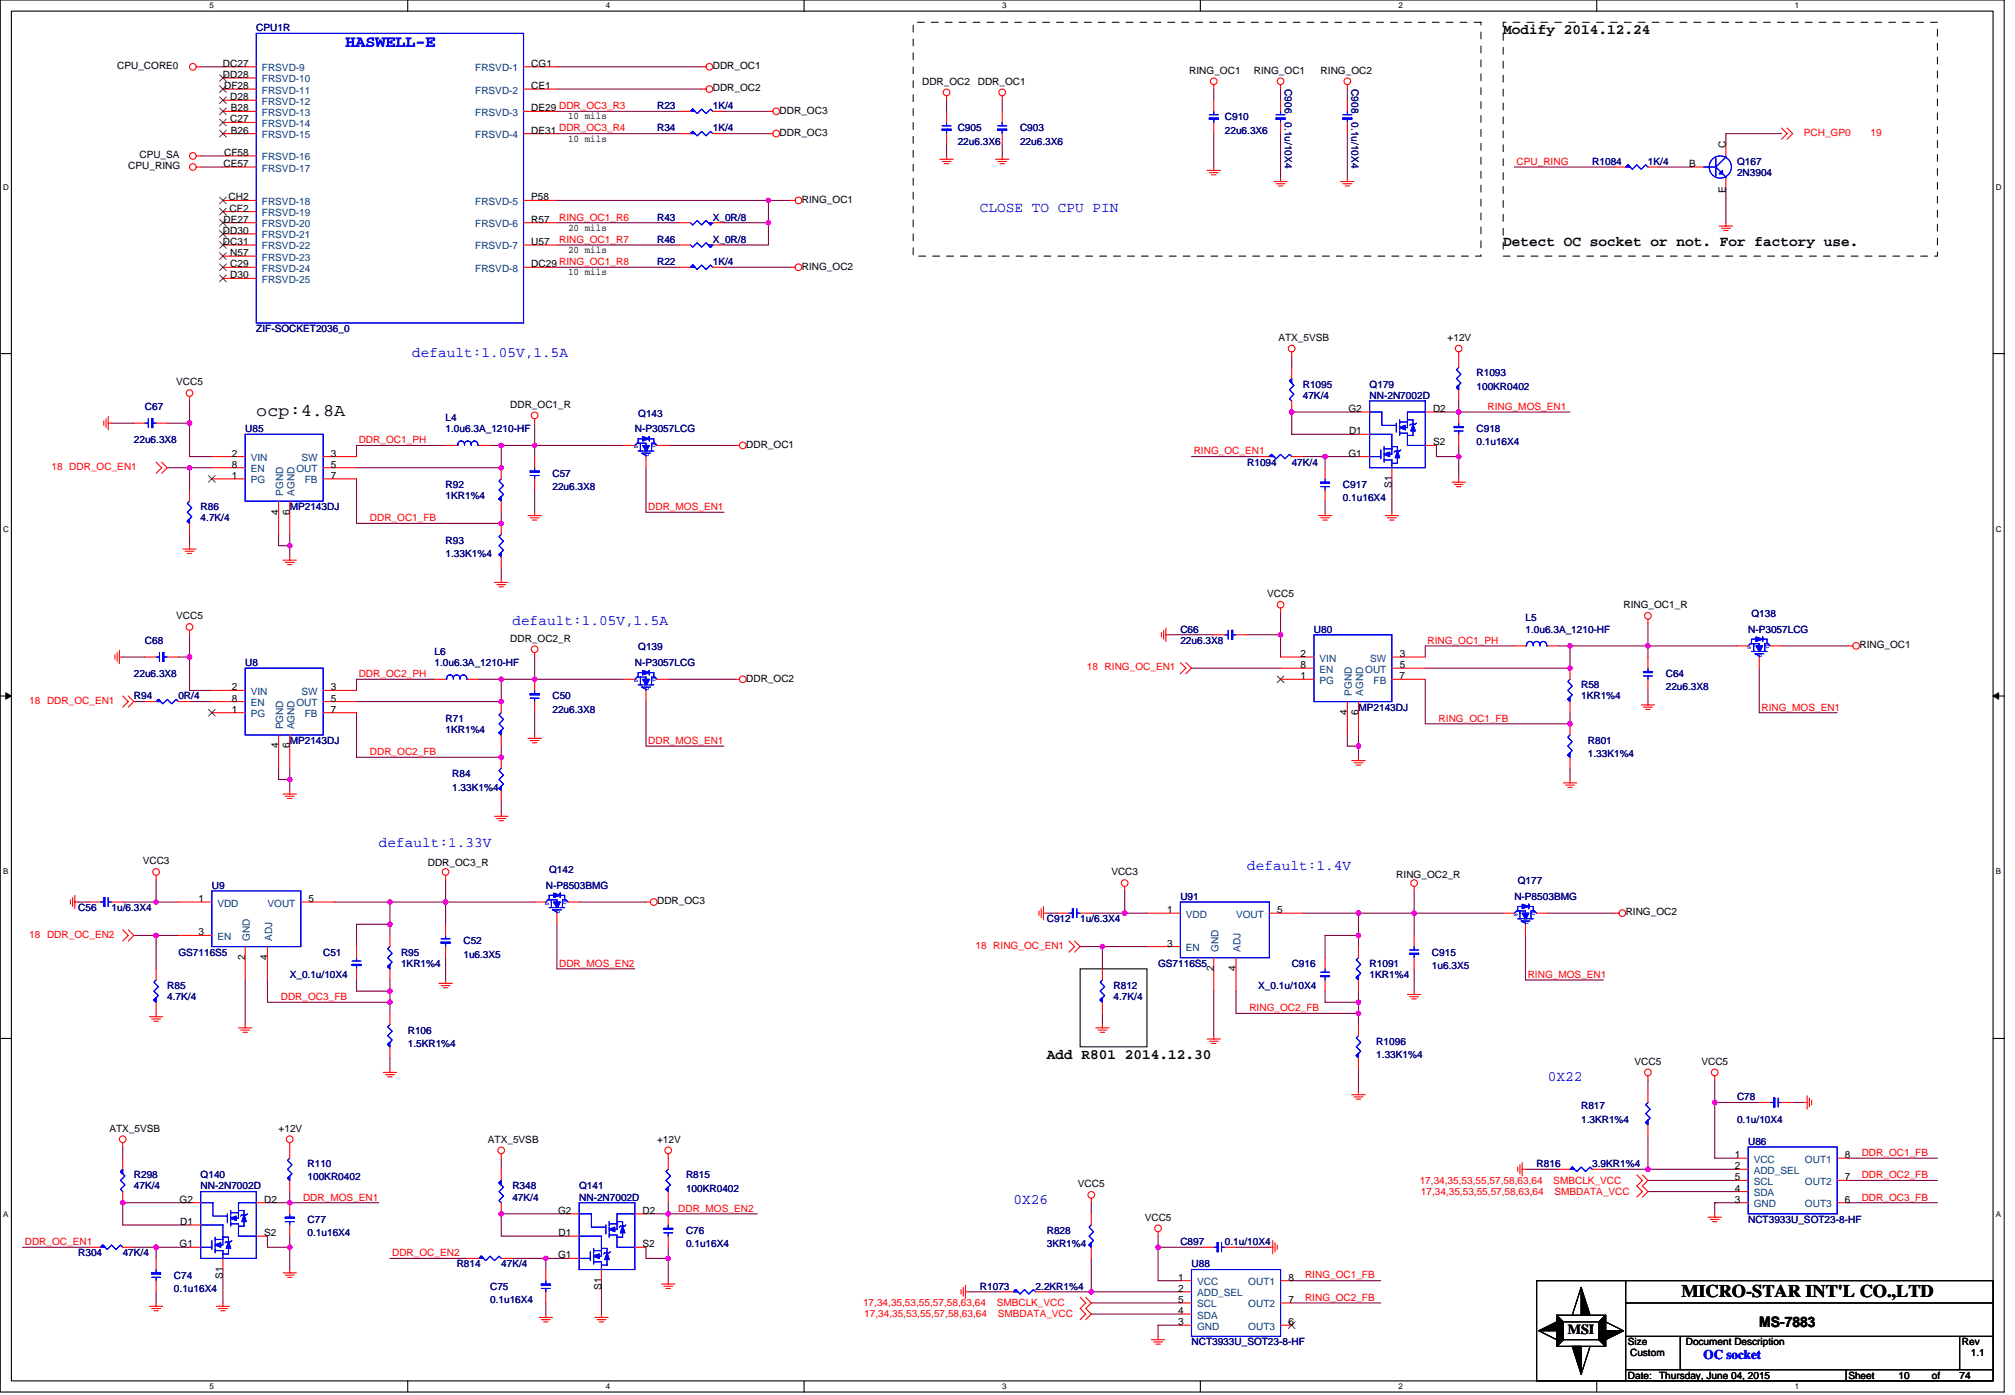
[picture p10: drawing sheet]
<svg xmlns="http://www.w3.org/2000/svg" width="294mm" height="204mm" viewBox="0 0 294 204" stroke-linecap="round" stroke-linejoin="round" font-family="sans-serif">
<defs><g id="words">
<g font-size="2.6">
<text x="37.4" y="60.7">ocp:4.8A</text>
<text x="245.5" y="189.3">MICRO-STAR INT'L CO.,LTD</text>
</g>
<text font-size="2.4" fill="#00f" x="50.4" y="6.9">HASWELL-E</text>
<g font-size="2.1">
<text x="219.5" y="5">Modify 2014.12.24</text>
<text x="219.5" y="35.9">Detect OC socket or not. For factory use.</text>
<text x="152.8" y="154.6">Add R801 2014.12.30</text>
<text x="256.9" y="193.7">MS-7883</text>
</g>
<g font-size="2.1" fill="#00f">
<text x="143.1" y="31">CLOSE TO CPU PIN</text>
<text x="60.2" y="52.1">default:1.05V,1.5A</text>
<text x="74.8" y="91.2">default:1.05V,1.5A</text>
<text x="55.3" y="123.7">default:1.33V</text>
<text x="182.1" y="126.9">default:1.4V</text>
<text x="226" y="157.8">0X22</text>
<text x="148" y="175.7">0X26</text>
</g>
<text font-size="2" x="228.9" y="194.7">MSI</text>
<text font-size="1.9" fill="#00f" x="248.8" y="198.4">OC socket</text>
<g font-size="1.5" fill="#000080">
<text x="37.4" y="4.6">CPU1R</text>
<text x="95.9" y="15.9">R23</text>
<text x="104.1" y="15.9">1K/4</text>
<text x="178.9" y="17.6">C910</text>
<text x="187.6" y="13" transform="rotate(90 187.6 13)">C906</text>
<text x="187.6" y="17.9" transform="rotate(90 187.6 17.9)">0.1u/10X4</text>
<text x="197.3" y="13" transform="rotate(90 197.3 13)">C908</text>
<text x="197.3" y="17.9" transform="rotate(90 197.3 17.9)">0.1u/10X4</text>
<text x="95.9" y="19.2">R34</text>
<text x="104.1" y="19.2">1K/4</text>
<text x="139.8" y="19.2">C905</text>
<text x="139.8" y="21.1">22u6.3X6</text>
<text x="148.9" y="19.2">C903</text>
<text x="148.9" y="21.1">22u6.3X6</text>
<text x="178.9" y="19.5">22u6.3X6</text>
<text x="232.5" y="24.1">R1084</text>
<text x="240.6" y="24.1">1K/4</text>
<text x="253.6" y="24.1">Q167</text>
<text x="253.6" y="25.7">2N3904</text>
<text x="95.9" y="32.2">R43</text>
<text x="95.9" y="35.4">R46</text>
<text x="104.1" y="32.2">X_0R/8</text>
<text x="104.1" y="35.4">X_0R/8</text>
<text x="95.9" y="38.7">R22</text>
<text x="104.1" y="38.7">1K/4</text>
<text x="37.4" y="48.5">ZIF-SOCKET2036_0</text>
<text x="21.2" y="59.8">C67</text>
<text x="190.2" y="56.6">R1095</text>
<text x="190.2" y="58.2">47K/4</text>
<text x="200" y="56.6">Q179</text>
<text x="200" y="58.2">NN-2N7002D</text>
<text x="215.6" y="55">R1093</text>
<text x="215.6" y="56.9">100KR0402</text>
<text x="19.5" y="64.7">22u6.3X8</text>
<text x="35.8" y="63.1">U85</text>
<text x="65.1" y="61.5">L4</text>
<text x="65.1" y="63.1">1.0u6.3A_1210-HF</text>
<text x="92.7" y="63.1">N-P3057LCG</text>
<text x="93.2" y="60.8">Q143</text>
<text x="215.6" y="63.1">C918</text>
<text x="215.6" y="65">0.1u16X4</text>
<text x="65.1" y="71.2">R92</text>
<text x="80.7" y="69.6">C57</text>
<text x="80.7" y="71.5">22u6.3X8</text>
<text x="182.1" y="68">R1094</text>
<text x="188.6" y="68">47K/4</text>
<text x="196.1" y="71.2">C917</text>
<text x="29.3" y="74.5">R86</text>
<text x="29.3" y="76.1">4.7K/4</text>
<text x="42.3" y="74.5">MP2143DJ</text>
<text x="65.1" y="72.8">1KR1%4</text>
<text x="196.1" y="73.2">0.1u16X4</text>
<text x="65.1" y="79.3">R93</text>
<text x="65.1" y="81.3">1.33K1%4</text>
<text x="21.2" y="94">C68</text>
<text x="63.4" y="95.6">L6</text>
<text x="93.2" y="94.9">Q139</text>
<text x="172.4" y="92.3">C66</text>
<text x="172.4" y="94">22u6.3X8</text>
<text x="191.9" y="92.3">U80</text>
<text x="222.7" y="90.7">L5</text>
<text x="222.7" y="92.3">1.0u6.3A_1210-HF</text>
<text x="255.3" y="92.3">N-P3057LCG</text>
<text x="255.7" y="90.1">Q138</text>
<text x="19.5" y="98.8">22u6.3X8</text>
<text x="35.8" y="97.2">U8</text>
<text x="63.4" y="97.2">1.0u6.3A_1210-HF</text>
<text x="92.7" y="97.2">N-P3057LCG</text>
<text x="230.9" y="100.5">R58</text>
<text x="243.2" y="98.8">C64</text>
<text x="243.2" y="100.8">22u6.3X8</text>
<text x="19.5" y="102.1">R94</text>
<text x="26" y="102.1">0R/4</text>
<text x="65.1" y="105.3">R71</text>
<text x="65.1" y="107">1KR1%4</text>
<text x="80.7" y="102.1">C50</text>
<text x="80.7" y="104">22u6.3X8</text>
<text x="198.4" y="103.7">MP2143DJ</text>
<text x="230.9" y="102.1">1KR1%4</text>
<text x="42.3" y="108.6">MP2143DJ</text>
<text x="66" y="113.5">R84</text>
<text x="231.9" y="108.6">R801</text>
<text x="231.9" y="110.5">1.33K1%4</text>
<text x="66" y="115.4">1.33K1%4</text>
<text x="30.9" y="129.7">U9</text>
<text x="79.7" y="129.7">N-P8503BMG</text>
<text x="80.2" y="127.5">Q142</text>
<text x="172.4" y="131.4">U91</text>
<text x="221.1" y="131.4">N-P8503BMG</text>
<text x="221.6" y="129.1">Q177</text>
<text x="11.4" y="133">C56</text>
<text x="16.3" y="133">1u/6.3X4</text>
<text x="67.7" y="137.9">C52</text>
<text x="152.8" y="134.6">C912</text>
<text x="157.7" y="134.6">1u/6.3X4</text>
<text x="26" y="139.5">GS7116S5</text>
<text x="42.3" y="142.7">X_0.1u/10X4</text>
<text x="47.2" y="139.5">C51</text>
<text x="58.6" y="139.5">R95</text>
<text x="58.6" y="141.1">1KR1%4</text>
<text x="67.7" y="139.8">1u6.3X5</text>
<text x="169.1" y="141.1">GS7116S5</text>
<text x="188.6" y="141.1">C916</text>
<text x="200" y="141.1">R1091</text>
<text x="200" y="142.7">1KR1%4</text>
<text x="209.1" y="139.5">C915</text>
<text x="209.1" y="141.4">1u6.3X5</text>
<text x="24.4" y="144.4">R85</text>
<text x="24.4" y="146">4.7K/4</text>
<text x="162.6" y="144.4">R812</text>
<text x="162.6" y="146">4.7K/4</text>
<text x="183.7" y="144.4">X_0.1u/10X4</text>
<text x="59.5" y="150.9">R106</text>
<text x="59.5" y="152.8">1.5KR1%4</text>
<text x="201" y="152.5">R1096</text>
<text x="201" y="154.4">1.33K1%4</text>
<text x="230.9" y="161.9">R817</text>
<text x="253.6" y="160.6">C78</text>
<text x="230.9" y="163.9">1.3KR1%4</text>
<text x="253.6" y="163.9">0.1u/10X4</text>
<text x="255.3" y="167.1">U86</text>
<text x="19.5" y="172">R298</text>
<text x="19.5" y="173.6">47K/4</text>
<text x="29.3" y="172">Q140</text>
<text x="29.3" y="173.6">NN-2N7002D</text>
<text x="44.9" y="170.4">R110</text>
<text x="44.9" y="172.3">100KR0402</text>
<text x="74.8" y="173.6">R348</text>
<text x="84.6" y="173.6">Q141</text>
<text x="100.2" y="172">R815</text>
<text x="100.2" y="173.9">100KR0402</text>
<text x="224.4" y="170.4">R816</text>
<text x="232.5" y="170.4">3.9KR1%4</text>
<text x="44.9" y="178.5">C77</text>
<text x="74.8" y="175.2">47K/4</text>
<text x="84.6" y="175.2">NN-2N7002D</text>
<text x="255.3" y="178.5">NCT3933U_SOT23-8-HF</text>
<text x="11.4" y="183.4">R304</text>
<text x="17.9" y="183.4">47K/4</text>
<text x="44.9" y="180.4">0.1u16X4</text>
<text x="66.7" y="185">R814</text>
<text x="73.2" y="185">47K/4</text>
<text x="100.2" y="180.1">C76</text>
<text x="100.2" y="182.1">0.1u16X4</text>
<text x="152.8" y="180.1">R828</text>
<text x="152.8" y="182.1">3KR1%4</text>
<text x="172.4" y="181.7">C897</text>
<text x="174" y="185">U88</text>
<text x="178.9" y="181.7">0.1u/10X4</text>
<text x="25.4" y="186.6">C74</text>
<text x="25.4" y="188.6">0.1u16X4</text>
<text x="71.6" y="188.3">C75</text>
<text x="71.6" y="190.2">0.1u16X4</text>
<text x="143.1" y="188.3">R1073</text>
<text x="151.2" y="188.3">2.2KR1%4</text>
<text x="174" y="196.4">NCT3933U_SOT23-8-HF</text>
</g>
<g font-size="1.5">
<text x="17.1" y="10.1">CPU_CORE0</text>
<text x="32.6" y="9.7">DC27</text>
<text x="32.6" y="11.4">DD28</text>
<text x="77.6" y="9.7">CG1</text>
<text x="104.1" y="10.1">DDR_OC1</text>
<text x="173.7" y="10.7">RING_OC1</text>
<text x="183.1" y="10.7">RING_OC1</text>
<text x="192.8" y="10.7">RING_OC2</text>
<text x="32.7" y="13">DF28</text>
<text x="33.6" y="17.9">C27</text>
<text x="33.6" y="14.6">D28</text>
<text x="33.7" y="16.2">B28</text>
<text x="77.6" y="13">CE1</text>
<text x="77.6" y="16.2">DE29 DDR_OC3_R3</text>
<text x="82.9" y="17.4">10 mils</text>
<text x="104.1" y="13.3">DDR_OC2</text>
<text x="113.8" y="16.6">DDR_OC3</text>
<text x="134.6" y="12.4">DDR_OC2</text>
<text x="142.8" y="12.4">DDR_OC1</text>
<text x="20.4" y="23.1">CPU_SA</text>
<text x="32.7" y="22.8">CF58</text>
<text x="33.7" y="19.5">B26</text>
<text x="77.6" y="19.5">DE31 DDR_OC3_R4</text>
<text x="82.9" y="20.7">10 mils</text>
<text x="113.8" y="19.8">DDR_OC3</text>
<text x="252" y="21.6" transform="rotate(-90 252 21.6)">C</text>
<text x="18.7" y="24.7">CPU_RING</text>
<text x="32.6" y="24.4">CE57</text>
<text x="33.4" y="29.3">CH2</text>
<text x="77.6" y="29.3">P58</text>
<text x="117.1" y="29.6">RING_OC1</text>
<text x="246.6" y="24.4">B</text>
<text x="252" y="28.1" transform="rotate(-90 252 28.1)">E</text>
<text x="32.6" y="34.1">DD30</text>
<text x="32.6" y="35.8">DC31</text>
<text x="32.6" y="32.5">DE27</text>
<text x="33.5" y="30.9">CF2</text>
<text x="77.6" y="32.5">R57</text>
<text x="77.6" y="35.8">U57</text>
<text x="82.9" y="33.7">20 mils</text>
<text x="33.6" y="37.4">N57</text>
<text x="33.6" y="39">C29</text>
<text x="33.6" y="40.6">D30</text>
<text x="77.6" y="39">DC29 RING_OC1_R8</text>
<text x="82.9" y="40.2">10 mils</text>
<text x="82.9" y="36.9">20 mils</text>
<text x="117.1" y="39.3">RING_OC2</text>
<text x="186.7" y="49.8">ATX_5VSB</text>
<text x="211.4" y="49.8">+12V</text>
<text x="25.7" y="56.3">VCC5</text>
<text x="74.5" y="59.5">DDR_OC1_R</text>
<text x="109" y="65.4">DDR_OC1</text>
<text x="196.9" y="60.1">G2</text>
<text x="197" y="63.4">D1</text>
<text x="209.3" y="65">S2</text>
<text x="209.3" y="60.1">D2</text>
<text x="33.9" y="66.6">2</text>
<text x="33.9" y="68.3">8</text>
<text x="33.9" y="69.9">1</text>
<text x="48.3" y="69.9">7</text>
<text x="48.3" y="68.3">5</text>
<text x="48.3" y="66.6">3</text>
<text x="196.9" y="66.6">G1</text>
<text x="203.2" y="71.2" transform="rotate(-90 203.2 71.2)">S1</text>
<text x="40.7" y="75.1" transform="rotate(-90 40.7 75.1)">4</text>
<text x="42.3" y="75.1" transform="rotate(-90 42.3 75.1)">6</text>
<text x="185" y="87.1">VCC5</text>
<text x="237.1" y="88.8">RING_OC1_R</text>
<text x="25.7" y="90.4">VCC5</text>
<text x="74.5" y="93.6">DDR_OC2_R</text>
<text x="189.9" y="95.9">2</text>
<text x="204.4" y="95.9">3</text>
<text x="271.5" y="94.6">RING_OC1</text>
<text x="33.9" y="100.8">2</text>
<text x="48.3" y="100.8">3</text>
<text x="109" y="99.5">DDR_OC2</text>
<text x="189.9" y="97.5">8</text>
<text x="189.9" y="99.2">1</text>
<text x="204.4" y="99.2">7</text>
<text x="204.4" y="97.5">5</text>
<text x="33.9" y="102.4">8</text>
<text x="33.9" y="104">1</text>
<text x="48.3" y="104">7</text>
<text x="48.3" y="102.4">5</text>
<text x="196.7" y="104.4" transform="rotate(-90 196.7 104.4)">4</text>
<text x="198.4" y="104.4" transform="rotate(-90 198.4 104.4)">6</text>
<text x="40.7" y="109.2" transform="rotate(-90 40.7 109.2)">4</text>
<text x="42.3" y="109.2" transform="rotate(-90 42.3 109.2)">6</text>
<text x="20.8" y="126.2">VCC3</text>
<text x="29" y="131.7">1</text>
<text x="45.1" y="131.7">5</text>
<text x="62.5" y="126.5">DDR_OC3_R</text>
<text x="162.3" y="127.8">VCC3</text>
<text x="203.9" y="128.1">RING_OC2_R</text>
<text x="29" y="136.5">3</text>
<text x="95.9" y="132">DDR_OC3</text>
<text x="170.4" y="133.3">1</text>
<text x="186.5" y="133.3">5</text>
<text x="237.4" y="133.6">RING_OC2</text>
<text x="35.8" y="140.1" transform="rotate(-90 35.8 140.1)">2</text>
<text x="39" y="140.1" transform="rotate(-90 39 140.1)">4</text>
<text x="170.4" y="138.2">3</text>
<text x="177.2" y="141.8" transform="rotate(-90 177.2 141.8)">2</text>
<text x="180.5" y="141.8" transform="rotate(-90 180.5 141.8)">4</text>
<text x="238.7" y="155.4">VCC5</text>
<text x="248.4" y="155.4">VCC5</text>
<text x="16" y="165.2">ATX_5VSB</text>
<text x="40.7" y="165.2">+12V</text>
<text x="71.2" y="166.8">ATX_5VSB</text>
<text x="95.9" y="166.8">+12V</text>
<text x="157.4" y="173.3">VCC5</text>
<text x="253.3" y="169.1">1</text>
<text x="253.3" y="170.7">2</text>
<text x="253.3" y="173.9">4</text>
<text x="253.3" y="172.3">5</text>
<text x="269.4" y="172.3">7</text>
<text x="269.4" y="169.1">8</text>
<text x="26.2" y="175.6">G2</text>
<text x="26.3" y="178.8">D1</text>
<text x="38.6" y="175.6">D2</text>
<text x="81.5" y="177.2">G2</text>
<text x="93.8" y="177.2">D2</text>
<text x="167.2" y="178.2">VCC5</text>
<text x="253.3" y="175.6">3</text>
<text x="269.4" y="175.6">6</text>
<text x="26.2" y="182.1">G1</text>
<text x="38.6" y="180.4">S2</text>
<text x="81.5" y="183.7">G1</text>
<text x="81.6" y="180.4">D1</text>
<text x="93.8" y="182.1">S2</text>
<text x="32.5" y="186.6" transform="rotate(-90 32.5 186.6)">S1</text>
<text x="87.8" y="188.3" transform="rotate(-90 87.8 188.3)">S1</text>
<text x="172" y="186.9">1</text>
<text x="172" y="188.6">2</text>
<text x="172" y="191.8">4</text>
<text x="172" y="190.2">5</text>
<text x="188.1" y="190.2">7</text>
<text x="188.1" y="186.9">8</text>
<text x="172" y="193.4">3</text>
<text x="188.1" y="193.4">6</text>
<text x="237.7" y="196.4">Size</text>
<text x="246.2" y="196.4">Document Description</text>
<text x="286.5" y="196.4">Rev</text>
<text x="237.7" y="201.3">Date:</text>
<text x="238" y="198">Custom</text>
<text x="242.3" y="201.3">Thursday, June 04, 2015</text>
<text x="269.9" y="201.3">Sheet</text>
<text x="277.2" y="201.3">10</text>
<text x="282.1" y="201.3">of</text>
<text x="286.1" y="201.3">74</text>
<text x="287.8" y="198">1.1</text>
</g>
<g font-size="1.5" fill="#004080">
<text x="38.2" y="10.4">FRSVD-9</text>
<text x="69.4" y="10.4">FRSVD-1</text>
<text x="38.2" y="12">FRSVD-10</text>
<text x="38.2" y="13.7">FRSVD-11</text>
<text x="38.2" y="15.3">FRSVD-12</text>
<text x="38.2" y="16.9">FRSVD-13</text>
<text x="69.4" y="13.7">FRSVD-2</text>
<text x="69.4" y="16.9">FRSVD-3</text>
<text x="38.2" y="23.4">FRSVD-16</text>
<text x="38.2" y="20.2">FRSVD-15</text>
<text x="38.2" y="18.5">FRSVD-14</text>
<text x="69.4" y="20.2">FRSVD-4</text>
<text x="38.2" y="29.9">FRSVD-18</text>
<text x="38.2" y="25">FRSVD-17</text>
<text x="69.4" y="29.9">FRSVD-5</text>
<text x="38.2" y="31.5">FRSVD-19</text>
<text x="38.2" y="33.2">FRSVD-20</text>
<text x="38.2" y="34.8">FRSVD-21</text>
<text x="69.4" y="33.2">FRSVD-6</text>
<text x="38.2" y="36.4">FRSVD-22</text>
<text x="38.2" y="38">FRSVD-23</text>
<text x="38.2" y="39.7">FRSVD-24</text>
<text x="38.2" y="41.3">FRSVD-25</text>
<text x="69.4" y="39.7">FRSVD-8</text>
<text x="69.4" y="36.4">FRSVD-7</text>
<text x="36.6" y="67.3">VIN</text>
<text x="36.6" y="68.9">EN</text>
<text x="36.6" y="70.6">PG</text>
<text x="43.3" y="68.9">OUT</text>
<text x="44" y="67.3">SW</text>
<text x="44.5" y="70.6">FB</text>
<text x="41.4" y="72.3" transform="rotate(-90 41.4 72.3)">PGND</text>
<text x="43" y="72.3" transform="rotate(-90 43 72.3)">AGND</text>
<text x="36.6" y="101.4">VIN</text>
<text x="44" y="101.4">SW</text>
<text x="192.7" y="96.6">VIN</text>
<text x="192.7" y="98.2">EN</text>
<text x="192.7" y="99.8">PG</text>
<text x="197.4" y="101.6" transform="rotate(-90 197.4 101.6)">PGND</text>
<text x="199" y="101.6" transform="rotate(-90 199 101.6)">AGND</text>
<text x="199.3" y="98.2">OUT</text>
<text x="200.1" y="96.6">SW</text>
<text x="200.6" y="99.8">FB</text>
<text x="36.6" y="103.1">EN</text>
<text x="36.6" y="104.7">PG</text>
<text x="41.4" y="106.5" transform="rotate(-90 41.4 106.5)">PGND</text>
<text x="43" y="106.5" transform="rotate(-90 43 106.5)">AGND</text>
<text x="43.3" y="103.1">OUT</text>
<text x="44.5" y="104.7">FB</text>
<text x="31.7" y="132.3">VDD</text>
<text x="31.7" y="137.2">EN</text>
<text x="36.5" y="137.4" transform="rotate(-90 36.5 137.4)">GND</text>
<text x="39.1" y="132.3">VOUT</text>
<text x="39.7" y="137.4" transform="rotate(-90 39.7 137.4)">ADJ</text>
<text x="173.2" y="134">VDD</text>
<text x="180.5" y="134">VOUT</text>
<text x="173.2" y="138.8">EN</text>
<text x="177.9" y="139" transform="rotate(-90 177.9 139)">GND</text>
<text x="181.2" y="139" transform="rotate(-90 181.2 139)">ADJ</text>
<text x="256.1" y="169.7">VCC</text>
<text x="256.1" y="171.3">ADD_SEL</text>
<text x="256.1" y="173">SCL</text>
<text x="263.6" y="173">OUT2</text>
<text x="263.6" y="169.7">OUT1</text>
<text x="256.1" y="176.2">GND</text>
<text x="256.1" y="174.6">SDA</text>
<text x="263.6" y="176.2">OUT3</text>
<text x="174.8" y="187.6">VCC</text>
<text x="174.8" y="189.2">ADD_SEL</text>
<text x="174.8" y="190.8">SCL</text>
<text x="182.3" y="190.8">OUT2</text>
<text x="182.3" y="187.6">OUT1</text>
<text x="174.8" y="194.1">GND</text>
<text x="174.8" y="192.5">SDA</text>
<text x="182.3" y="194.1">OUT3</text>
</g>
<g font-size="1.5" fill="#f00">
<text x="263.4" y="19.8">PCH_GP0</text>
<text x="273.1" y="19.8">19</text>
<text x="221.4" y="24.1">CPU_RING</text>
<text x="81.6" y="35.4">RING_OC1_R7</text>
<text x="81.6" y="32.2">RING_OC1_R6</text>
<text x="217.2" y="59.8">RING_MOS_EN1</text>
<text x="52.4" y="64.7">DDR_OC1_PH</text>
<text x="7.5" y="68.6">18 DDR_OC_EN1</text>
<text x="174.3" y="66.3">RING_OC_EN1</text>
<text x="54" y="76.1">DDR_OC1_FB</text>
<text x="94.6" y="74.5">DDR_MOS_EN1</text>
<text x="208.4" y="94">RING_OC1_PH</text>
<text x="52.4" y="98.8">DDR_OC2_PH</text>
<text x="158.7" y="97.9">18 RING_OC_EN1</text>
<text x="4.3" y="102.7">18 DDR_OC_EN1</text>
<text x="210.1" y="105.3">RING_OC1_FB</text>
<text x="257.2" y="103.7">RING_MOS_EN1</text>
<text x="54" y="110.2">DDR_OC2_FB</text>
<text x="94.6" y="108.6">DDR_MOS_EN1</text>
<text x="4.3" y="136.9">18 DDR_OC_EN2</text>
<text x="81.6" y="141.1">DDR_MOS_EN2</text>
<text x="142.4" y="138.5">18 RING_OC_EN1</text>
<text x="223.1" y="142.7">RING_MOS_EN1</text>
<text x="41" y="146">DDR_OC3_FB</text>
<text x="182.4" y="147.6">RING_OC2_FB</text>
<text x="207.3" y="172.8">17,34,35,53,55,57,58,63,64</text>
<text x="226.8" y="172.8">SMBCLK_VCC</text>
<text x="271.8" y="172">DDR_OC2_FB</text>
<text x="271.8" y="168.7">DDR_OC1_FB</text>
<text x="44.3" y="175.2">DDR_MOS_EN1</text>
<text x="99" y="176.9">DDR_MOS_EN2</text>
<text x="207.5" y="174.4">17,34,35,53,55,57,58,63,64</text>
<text x="227" y="174.4">SMBDATA_VCC</text>
<text x="271.8" y="175.2">DDR_OC3_FB</text>
<text x="3.6" y="181.7">DDR_OC_EN1</text>
<text x="57.3" y="183.4">DDR_OC_EN2</text>
<text x="126" y="190.7">17,34,35,53,55,57,58,63,64</text>
<text x="145.5" y="190.7">SMBCLK_VCC</text>
<text x="190.6" y="189.9">RING_OC2_FB</text>
<text x="190.6" y="186.6">RING_OC1_FB</text>
<text x="126.2" y="192.3">17,34,35,53,55,57,58,63,64</text>
<text x="145.7" y="192.3">SMBDATA_VCC</text>
</g>
<g font-size="1.2">
<text x="30.6" y="1.2">5</text>
<text x="88.5" y="1.2">4</text>
<text x="146.3" y="1.2">3</text>
<text x="204.2" y="1.2">2</text>
<text x="262.1" y="1.2">1</text>
<text x=".4" y="27.7">D</text>
<text x="291.4" y="27.7">D</text>
<text x=".4" y="77.7">C</text>
<text x="291.4" y="77.7">C</text>
<text x=".4" y="127.6">B</text>
<text x="291.4" y="127.6">B</text>
<text x=".4" y="177.6">A</text>
<text x="291.4" y="177.6">A</text>
<text x="30.6" y="202.8">5</text>
<text x="88.5" y="202.8">4</text>
<text x="146.3" y="202.8">3</text>
<text x="204.2" y="202.8">2</text>
<text x="262.1" y="202.8">1</text>
</g>
<g font-size=".8" fill="#00f">
<text x="92.7" y="65" transform="rotate(90 92.7 65)">S</text>
<text x="95.3" y="64.9" transform="rotate(90 95.3 64.9)">D</text>
<text x="94.3" y="66.2" transform="rotate(90 94.3 66.2)">G</text>
<text x="255.2" y="94.3" transform="rotate(90 255.2 94.3)">S</text>
<text x="256.8" y="95.4" transform="rotate(90 256.8 95.4)">G</text>
<text x="257.8" y="94.1" transform="rotate(90 257.8 94.1)">D</text>
<text x="92.7" y="99.2" transform="rotate(90 92.7 99.2)">S</text>
<text x="94.3" y="100.3" transform="rotate(90 94.3 100.3)">G</text>
<text x="95.3" y="99" transform="rotate(90 95.3 99)">D</text>
<text x="79.6" y="131.7" transform="rotate(90 79.6 131.7)">S</text>
<text x="82.3" y="131.5" transform="rotate(90 82.3 131.5)">D</text>
<text x="81.3" y="132.8" transform="rotate(90 81.3 132.8)">G</text>
<text x="221.1" y="133.3" transform="rotate(90 221.1 133.3)">S</text>
<text x="222.7" y="134.4" transform="rotate(90 222.7 134.4)">G</text>
<text x="223.7" y="133.1" transform="rotate(90 223.7 133.1)">D</text>
</g>
</g></defs>
<path d="M0 0h292.6v203.2h-292.6zM1.7 1.6h289.3v200h-289.3z" fill="none" stroke="#000" stroke-width=".16"/>
<g fill="#fff">
<path d="M30.6 .2h.6v1.3h-.6z"/>
<path d="M30.6 201.7h.6v1.3h-.6z"/>
</g>
<path d="M59.5 0v1.6M59.5 201.6v1.6" fill="none" stroke="#000" stroke-width=".16"/>
<g fill="#fff">
<path d="M88.5 .2h.6v1.3h-.6z"/>
<path d="M88.5 201.7h.6v1.3h-.6z"/>
</g>
<path d="M117.4 0v1.6M117.4 201.6v1.6" fill="none" stroke="#000" stroke-width=".16"/>
<g fill="#fff">
<path d="M146.3 .2h.7v1.3h-.7z"/>
<path d="M146.3 201.7h.7v1.3h-.7z"/>
</g>
<path d="M175.3 0v1.6M175.3 201.6v1.6" fill="none" stroke="#000" stroke-width=".16"/>
<g fill="#fff">
<path d="M204.2 .2h.7v1.3h-.7z"/>
<path d="M204.2 201.7h.7v1.3h-.7z"/>
</g>
<path d="M233.1 0v1.6M233.1 201.6v1.6" fill="none" stroke="#000" stroke-width=".16"/>
<g fill="#fff">
<path d="M262.1 .2h.6v1.3h-.6z"/>
<path d="M262.1 201.7h.6v1.3h-.6z"/>
<path d="M.4 26.6h.9v1.3h-.9z"/>
<path d="M291.4 26.6h.9v1.3h-.9z"/>
<path d="M.4 76.6h.9v1.3h-.9z"/>
<path d="M291.4 76.6h.9v1.3h-.9z"/>
</g>
<path d="M0 51.6h1.7M291 51.6h1.6" fill="none" stroke="#000" stroke-width=".16"/>
<g fill="#fff">
<path d="M.4 126.6h.8v1.3h-.8z"/>
<path d="M291.4 126.6h.8v1.3h-.8z"/>
</g>
<path d="M0 101.6h1.7M291 101.6h1.6" fill="none" stroke="#000" stroke-width=".16"/>
<path d="M.9 101.1l.8 .5-.8 .5zM291 101.6l.8-.5v1z" fill="#000" stroke="#000" stroke-width=".15"/>
<g fill="#fff">
<path d="M.4 176.6h.8v1.3h-.8z"/>
<path d="M291.4 176.6h.8v1.3h-.8z"/>
</g>
<g fill="none" stroke="#000" stroke-width=".16">
<path d="M0 151.6h1.7M157.7 141.4h9.8v11.4h-9.8zM291 151.6h1.6M224.4 186.9h66.6v14.7h-66.6zM224.7 194.3l2.6 1.3M227.3 192h7.1v4.5h-7.1zM227.3 192l1 1M228.3 195.6l-1 .9M228.3 193h5.2v2.6h-5.2zM230.9 187.9l-1.3 4.1M232.2 196.5l-1.3 4.1M233.5 195.6l.9 .9"/>
<path d="M234.4 192l-.9 1M234.4 193l2.7 1.3M237.4 199.9h53.6M237.4 190.2h53.6M237.4 195.1h53.6M237.4 186.9v14.7M245.3 195.1v4.8M269.6 199.9v1.7M286.1 195.1v4.8"/>
</g>
<g fill="none" stroke="#800040" stroke-width=".16">
<path d="M29.3 9.8h3.3M81.3 19.5h17.9M81.3 13h21.2M81.3 16.3h17.9M81.3 9.8h21.2M105.7 19.5h6.5M105.7 16.3h6.5M138.2 14.6v1.7M146.3 14.6v1.7M177.2 13v1.6M177.2 19.5v4.9M187 13v1.6"/>
<path d="M187 19.5v6.5M196.7 13v1.6M196.7 19.5v6.5M260.1 19.5h-8.1v1.6M29.3 24.4h3.3M29.3 22.8h3.3M81.3 29.3h30.9v3.2M81.3 35.8h17.9M81.3 32.5h17.9M81.3 39h17.9M105.7 32.5h6.5M105.7 39h9.8"/>
<path d="M112.2 32.5v3.3h-6.5M112.2 29.3h3.3M138.2 21.1v1.7M146.3 21.1v1.7M221.1 24.4h14.7M242.3 24.4h4.8M252 27.6v4.9M27.7 58.5v8.1h3.2M188.6 52v1.6M213 58.5v1.6M16.3 61.8h3.2M24.4 61.8h3.3"/>
<path d="M24.4 68.3h6.5M27.7 78v1.7M27.7 68.3v3.2M40.7 78v1.7h1.6M42.3 78v3.3M52.1 69.9v6.5h21.1v-1.6M65.1 65h-13v1.6M71.6 65h19.5M73.2 65v3.3h-21.1M78.1 61.8v4.8M78.1 71.5v3.3M94.3 68.3v6.5h11.4"/>
<path d="M97.6 65h9.7M174 66.6h9.7M193.5 66.6v1.7M193.5 73.2v1.6M198.4 60.1h-9.8v3.3h9.8M198.4 66.6h-8.2M203.2 69.9v4.9M209.7 65v1.6h3.3M213 65v4.9M229.2 60.1h-19.5M17.9 95.9h3.3M26 95.9h1.7"/>
<path d="M27.7 92.7v8.1h3.2M63.4 99.2h-11.3v1.6M69.9 99.2h21.2M73.2 82.9v1.6M73.2 99.2v3.2h-21.1M78.1 95.9v3.3M97.6 99.2h9.7M170.7 92.7h6.5M174 97.5h13M182.1 92.7h4.9M187 89.4v6.5M208.1 99.2v6.5h21.1v-1.7"/>
<path d="M221.1 94.3h-13v1.6M227.6 94.3h26M229.2 94.3v3.2h-21.1M240.6 91v4.9M256.9 97.5v6.5h11.4M260.1 94.3h9.8M19.5 102.4h1.7M27.7 102.4h3.2M40.7 112.2v1.6h1.6v1.6M42.3 112.2v1.6M52.1 104v6.5h21.1v-1.6M73.2 117v1.7"/>
<path d="M78.1 104v3.3M94.3 102.4v6.5h11.4M196.7 107.3v1.6h1.7M198.4 107.3v3.2M229.2 112.2v1.6M240.6 100.8v1.6M11.4 131.7h1.6M17.9 131.7h8.1M19.5 136.6h6.5M22.8 128.4v3.3M22.8 136.6v4.8M48.8 131.7h29.3"/>
<path d="M56.9 134.9h-4.8v3.3M56.9 131.7v4.9M65.1 128.4v6.5M65.1 139.8v3.3M81.3 134.9v6.5h11.4M84.6 131.7h9.7M152.8 133.3h1.7M157.7 138.2h9.8M159.3 133.3h4.9M161 138.2v3.2M164.2 130v3.3h3.3M198.4 133.3v4.9"/>
<path d="M198.4 136.6h-4.9v3.2M206.5 130v6.6M219.5 133.3h-29.3M222.7 136.6v6.5h11.4M226 133.3h9.8M35.8 143.1v6.5M39.1 143.1v3.2h17.8M52.1 143.1v1.6h4.8M56.9 143.1v4.8M56.9 154.4v1.7M161 147.9v1.7M177.2 144.7v6.5"/>
<path d="M180.5 144.7v3.2h17.9M193.5 144.7v1.6h4.9M198.4 144.7v4.9M198.4 156.1v3.2M206.5 141.4v3.3M240.6 157.7v1.6M250.4 157.7v11.4h3.2M17.9 167.4v1.7M27.7 175.6h-9.8v3.2h9.8M39.1 175.6h16.2M42.3 173.9v1.7M73.2 169.1v1.6"/>
<path d="M82.9 177.2h-9.7v3.2h9.7M94.3 177.2h16.3M97.6 175.6v1.6M159.3 175.6v1.6M222.7 170.7h4.9M234.1 170.7h19.5M240.6 172.3h13M240.6 173.9h13M240.6 165.8v4.9M250.4 160.9h6.5M253.6 175.6h-3.2v1.6M261.8 160.9h1.6"/>
<path d="M269.9 169.1h13M269.9 175.6h13M269.9 172.3h13M3.3 182.1h9.7M22.8 182.1v1.6M22.8 188.6v1.6M27.7 182.1h-8.2M32.6 185.3v4.9M39.1 180.4v1.7h3.2M42.3 180.4v4.9M56.9 183.7h11.4M79.7 183.7v1.6"/>
<path d="M79.7 190.2v1.6M82.9 183.7h-8.1M87.8 186.9v4.9M94.3 182.1v1.6h3.3M97.6 182.1v4.8M141.5 188.6h4.8M152.8 188.6h19.6M159.3 183.7v4.9M159.3 191.8h13.1M159.3 190.2h13.1M169.1 180.4v6.5h3.3M169.1 182.1h6.5"/>
<path d="M172.4 193.4h-3.3v1.7M180.5 182.1h4.9M188.6 190.2h13M188.6 186.9h13"/>
</g>
<g fill="#f0f" stroke="#f0f" stroke-width=".16">
<circle cx="159.3" cy="188.6" r=".32"/>
<circle cx="169.1" cy="182.1" r=".32"/>
<circle cx="164.2" cy="133.3" r=".32"/>
<circle cx="198.4" cy="146.3" r=".32"/>
<circle cx="206.5" cy="133.3" r=".32"/>
<circle cx="198.4" cy="133.3" r=".32"/>
<circle cx="198.4" cy="136.5" r=".32"/>
<circle cx="198.4" cy="147.9" r=".32"/>
<circle cx="213" cy="60.1" r=".32"/>
<circle cx="193.5" cy="66.6" r=".32"/>
<circle cx="188.6" cy="60.1" r=".32"/>
<circle cx="213" cy="66.6" r=".32"/>
<circle cx="161" cy="138.2" r=".32"/>
<circle cx="198.4" cy="108.9" r=".32"/>
<circle cx="229.2" cy="97.5" r=".32"/>
<circle cx="229.2" cy="94.3" r=".32"/>
<circle cx="229.2" cy="105.7" r=".32"/>
<circle cx="240.6" cy="94.3" r=".32"/>
<circle cx="187" cy="92.7" r=".32"/>
<circle cx="112.2" cy="29.3" r=".32"/>
<circle cx="112.2" cy="32.5" r=".32"/>
<circle cx="27.7" cy="61.8" r=".32"/>
<circle cx="42.3" cy="113.8" r=".32"/>
<circle cx="73.2" cy="102.4" r=".32"/>
<circle cx="73.2" cy="99.2" r=".32"/>
<circle cx="73.2" cy="110.5" r=".32"/>
<circle cx="78.1" cy="99.2" r=".32"/>
<circle cx="56.9" cy="144.7" r=".32"/>
<circle cx="65.1" cy="131.7" r=".32"/>
<circle cx="56.9" cy="131.7" r=".32"/>
<circle cx="56.9" cy="146.3" r=".32"/>
<circle cx="56.9" cy="134.9" r=".32"/>
<circle cx="78.1" cy="65" r=".32"/>
<circle cx="42.3" cy="79.7" r=".32"/>
<circle cx="22.8" cy="131.7" r=".32"/>
<circle cx="22.8" cy="136.5" r=".32"/>
<circle cx="27.7" cy="68.3" r=".32"/>
<circle cx="73.2" cy="68.3" r=".32"/>
<circle cx="73.2" cy="65" r=".32"/>
<circle cx="73.2" cy="76.4" r=".32"/>
<circle cx="27.7" cy="95.9" r=".32"/>
<circle cx="42.3" cy="175.6" r=".32"/>
<circle cx="42.3" cy="182.1" r=".32"/>
<circle cx="17.9" cy="175.6" r=".32"/>
<circle cx="22.8" cy="182.1" r=".32"/>
<circle cx="97.6" cy="177.2" r=".32"/>
<circle cx="79.7" cy="183.7" r=".32"/>
<circle cx="97.6" cy="183.7" r=".32"/>
<circle cx="73.2" cy="177.2" r=".32"/>
<circle cx="240.6" cy="170.7" r=".32"/>
<circle cx="250.4" cy="160.9" r=".32"/>
</g>
<g fill="none" stroke="#f00" stroke-width=".16">
<path d="M28.7 9.8h.6M32.6 13h4.8M32.6 19.5h4.8M32.6 9.8h4.8M32.6 16.3h4.8M32.6 11.4h4.8M32.6 17.9h4.8M32.6 14.6h4.8M76.4 13h4.9M76.4 19.5h4.9M76.4 9.8h4.9M76.4 16.3h4.9"/>
<path d="M99.2 19.5h1.6M99.2 16.3h1.6M102.5 13h.6M102.5 9.8h.6M104.1 19.5h1.6M104.1 16.3h1.6M112.2 19.5h.7M112.2 16.3h.7M138.2 14v.6M138.2 16.3v1.6M138.2 19.5v1.6M146.3 14v.6"/>
<path d="M146.3 16.3v1.6M146.3 19.5v1.6M177.2 12.4v.6M177.2 14.6v1.7M177.2 17.9v1.6M187 12.4v.6M187 14.6v1.7M187 17.9v1.6M196.7 12.4v.6M196.7 14.6v1.7M196.7 17.9v1.6M260.1 18.7l.8 .8-.8 .8"/>
<path d="M260.9 18.7l.9 .8-.9 .8M28.7 22.8h.6M28.7 24.4h.6M32.6 39h4.8M32.6 29.3h4.8M32.6 22.8h4.8M32.6 24.4h4.8M32.6 32.5h4.8M32.6 30.9h4.8M32.6 34.1h4.8M32.6 35.8h4.8M32.6 37.4h4.8"/>
<path d="M76.4 39h4.9M76.4 29.3h4.9M76.4 32.5h4.9M76.4 35.8h4.9M99.2 39h1.6M99.2 32.5h1.6M99.2 35.8h1.6M104.1 39h1.6M104.1 32.5h1.6M104.1 35.8h1.6M115.5 29.3h.6M115.5 39h.6"/>
<path d="M137.2 23.2h2M137.6 23.6h1.3M137.9 23.9h.6M138.2 22.8v.4M145.4 23.2h1.9M145.7 23.6h1.3M146 23.9h.7M146.3 22.8v.4M176.3 24.9h1.9M176.6 25.2h1.3M176.9 25.5h.7M177.2 24.4v.5"/>
<path d="M186 26.5h2M186.3 26.8h1.3M186.7 27.1h.6M187 26v.5M195.8 26.5h1.9M196.1 26.8h1.3M196.4 27.1h.7M196.7 26v.5M235.8 24.4h1.6M240.6 24.4h1.7M247.1 24.4h1.7M251 33h2"/>
<path d="M251.4 33.3h1.3M251.7 33.6h.6M252 21.1v1.7M252 26v1.6M252 32.5v.5M27.7 57.9v.6M32.6 40.6h4.8M188.6 53.6v1.7M188.6 58.5v1.6M188.6 51.4v.6M213 56.9v1.6M213 51.4v2.2"/>
<path d="M15.2 61.4v.7M15.5 61.1v1.3M15.8 61.8h.5M15.8 60.8v2M19.5 61.8h1.7M22.8 61.8h1.6M22.8 67.5l.8 .8-.8 .8M23.6 67.5l.8 .8-.8 .8M27.7 71.5v1.7M27.7 76.4v1.6M27.7 79.7v.4M30.9 66.6h4.9"/>
<path d="M30.9 68.3h4.9M30.9 69.9h4.9M40.7 73.2v4.8M42.3 73.2v4.8M47.2 66.6h4.9M47.2 68.3h4.9M47.2 69.9h4.9M65.1 65h1.6M69.9 65h1.7M73.2 68.3v1.6M73.2 73.2v1.6M73.2 76.4v1.6"/>
<path d="M77.1 75.3h1.9M77.4 75.6h1.3M77.7 75.9h.7M78.1 61.1v.7M78.1 66.6v1.7M78.1 69.9v1.6M78.1 74.8v.5M91.1 65h1.6M94.3 66.6v1.7M95.9 65h1.7M107.3 65h.7M183.7 66.6h1.7"/>
<path d="M188.6 66.6h1.6M192.5 75.3h2M192.8 75.6h1.3M193.2 75.9h.6M193.5 68.3v1.6M193.5 71.5v1.7M193.5 74.8v.5M198.4 66.6h1.6M198.4 60.1h1.6M198.4 63.4h1.6M202.3 75.3h1.9M202.6 75.6h1.3"/>
<path d="M202.9 75.9h.7M203.2 68.3v1.6M203.2 74.8v.5M208.1 65h1.6M208.1 60.1h1.6M212 70.4h2M212.3 70.7h1.3M212.7 71h.6M213 60.1v1.7M213 63.4v1.6M213 69.9v.5M16.8 95.6v.6"/>
<path d="M17.1 95.3v1.3M17.4 95.9h.5M17.4 94.9v2M21.2 95.9h1.6M24.4 95.9h1.6M26.7 80.1h2M27 80.5h1.3M27.4 80.8h.6M27.7 92v.7M41.3 81.8h2M41.7 82.1h1.3M42 82.4h.6"/>
<path d="M42.3 81.3v.5M63.4 99.2h1.7M68.3 99.2h1.6M72.2 85h2M72.5 85.3h1.3M72.9 85.7h.6M73.2 81.3v1.6M73.2 84.5v.5M78.1 95.3v.6M78.1 99.2v1.6M91.1 99.2h1.6M95.9 99.2h1.7"/>
<path d="M107.3 99.2h.7M169.6 92.3v.7M169.9 92v1.3M170.2 92.7h.5M170.2 91.7v1.9M172.4 96.7l.8 .8-.8 .8M173.2 96.7l.8 .8-.8 .8M177.2 92.7h1.7M180.5 92.7h1.6M187 95.9h4.9M187 99.2h4.9M187 97.5h4.9"/>
<path d="M187 88.8v.6M203.2 95.9h4.9M203.2 99.2h4.9M203.2 97.5h4.9M221.1 94.3h1.6M226 94.3h1.6M229.2 97.5v1.7M240.6 90.4v.6M240.6 95.9v1.6M240.6 99.2v1.6M253.6 94.3h1.7M256.9 95.9v1.6"/>
<path d="M258.5 94.3h1.6M269.9 94.3h.6M17.9 101.6l.8 .8-.8 .8M18.7 101.6l.8 .8-.8 .8M21.2 102.4h1.6M26 102.4h1.7M30.9 102.4h4.9M30.9 100.8h4.9M30.9 104h4.9M40.7 107.3v4.9M41.3 115.9h2M41.7 116.2h1.3"/>
<path d="M42 116.6h.6M42.3 107.3v4.9M42.3 115.4v.5M47.2 102.4h4.9M47.2 100.8h4.9M47.2 104h4.9M72.2 119.2h2M72.5 119.5h1.3M72.9 119.8h.6M73.2 102.4v1.6M73.2 107.3v1.6M73.2 110.5v1.7"/>
<path d="M73.2 115.4v1.6M73.2 118.7v.5M77.1 107.8h1.9M77.4 108.1h1.3M77.7 108.4h.7M78.1 102.4v1.6M78.1 107.3v.5M94.3 100.8v1.6M196.7 102.4v4.9M197.4 111h1.9M197.7 111.4h1.3M198 111.7h.7"/>
<path d="M198.4 102.4v4.9M198.4 110.5v.5M228.3 114.3h1.9M228.6 114.6h1.3M228.9 114.9h.7M229.2 102.4v1.6M229.2 105.7v1.6M229.2 110.5v1.7M229.2 113.8v.5M239.7 102.9h1.9M240 103.2h1.3M240.3 103.5h.7"/>
<path d="M240.6 102.4v.5M10.3 131.3v.7M10.6 131v1.3M10.9 131.7h.5M10.9 130.7v2M13 131.7h1.7M16.3 131.7h1.6M17.9 135.7l.8 .9-.8 .8M18.7 135.7l.8 .9-.8 .8M22.8 127.8v.6M26 131.7h4.9M26 136.6h4.9"/>
<path d="M35.8 138.2v4.9M39.1 138.2v4.9M43.9 131.7h4.9M52.1 138.2v1.6M56.9 136.6v1.6M65.1 127.8v.6M65.1 134.9v1.7M65.1 138.2v1.6M78.1 131.7h1.6M81.3 133.3v1.6M82.9 131.7h1.7M94.3 131.7h.7"/>
<path d="M151.7 133v.6M152 132.7v1.2M152.4 133.3h.4M152.4 132.3v2M154.5 133.3h1.6M156.1 137.4l.8 .8-.8 .8M156.9 137.4l.8 .8-.8 .8M157.7 133.3h1.6M164.2 129.4v.6M167.5 133.3h4.9M167.5 138.2h4.9M177.2 139.8v4.9"/>
<path d="M180.5 139.8v4.9M185.4 133.3h4.8M193.5 139.8v1.6M198.4 138.2v1.6M206.5 129.4v.6M206.5 136.6v1.6M206.5 139.8v1.6M219.5 133.3h1.6M222.7 134.9v1.7M224.4 133.3h1.6M235.8 133.3h.6M21.8 148.4h2"/>
<path d="M22.1 148.7h1.3M22.5 149.1h.6M22.8 141.4v1.7M22.8 146.3v2.1M34.8 150h2M35.2 150.4h1.3M35.5 150.7h.6M35.8 149.6v.4M52.1 141.4v1.7M56 156.5h1.9M56.3 156.9h1.3M56.6 157.2h.7"/>
<path d="M56.9 141.4v1.7M56.9 147.9v1.7M56.9 152.8v1.6M56.9 156.1v.4M64.1 143.5h1.9M64.4 143.9h1.3M64.7 144.2h.7M65.1 143.1v.4M160 150h2M160.3 150.4h1.3M160.6 150.7h.7M161 141.4v1.7"/>
<path d="M161 146.3v1.6M161 149.6v.4M176.3 151.7h1.9M176.6 152h1.3M176.9 152.3h.7M177.2 151.2v.5M193.5 143.1v1.6M197.4 159.8h1.9M198.4 143.1v1.6M198.4 149.6v1.6M198.4 154.4v1.7M198.4 159.3v.5"/>
<path d="M205.5 145.2h2M205.8 145.5h1.3M206.2 145.8h.6M206.5 144.7v.5M240.6 159.3v1.6M240.6 157v.7M250.4 157v.7M263.9 160v1.9M17.9 166.8v.6M17.9 169.1v1.6M17.9 173.9v1.7M27.7 175.6h1.6"/>
<path d="M27.7 178.8h1.6M37.4 175.6h1.7M42.3 166.8v2.3M42.3 172.3v1.6M42.3 175.6v1.6M42.3 178.8v1.6M73.2 170.7v1.6M73.2 175.6v1.6M73.2 168.4v.7M82.9 177.2h1.7M92.7 177.2h1.6M97.6 168.4v2.3"/>
<path d="M97.6 173.9v1.7M97.6 177.2v1.6M159.3 174.9v.7M159.3 177.2v1.6M169.1 179.8v.6M197.7 160.1h1.3M198 160.4h.7M221.6 170.4v.6M221.9 170v1.3M222.3 170.7h.4M222.3 169.7v2M227.6 170.7h1.6"/>
<path d="M232.5 170.7h1.6M239 171.5l.8 .8-.8 .8 .8 .8-.8 .9M239.8 171.5l.8 .8-.8 .8 .8 .8-.8 .9M240.6 164.2v1.6M249.4 177.7h2M249.7 178h1.3M250.1 178.3h.6M250.4 177.2v.5M253.6 170.7h1.7M253.6 169.1h1.7M253.6 175.6h1.7M253.6 173.9h1.7"/>
<path d="M253.6 172.3h1.7M256.9 160.9h1.6M260.1 160.9h1.7M263.4 160.9h.5M264.2 160.3v1.3M264.5 160.6v.7M268.3 169.1h1.6M268.3 175.6h1.6M268.3 172.3h1.6M13 182.1h1.7M17.9 182.1h1.6M21.8 190.7h2"/>
<path d="M22.1 191h1.3M22.5 191.3h.6M22.8 190.2v.5M22.8 183.7v1.6M22.8 186.9v1.7M27.7 182.1h1.6M31.6 190.7h1.9M31.9 191h1.3M32.2 191.3h.7M32.6 190.2v.5M32.6 183.7v1.6M37.4 180.4h1.7"/>
<path d="M41.3 185.8h2M41.7 186.1h1.3M42 186.5h.6M42.3 185.3v.5M68.3 183.7h1.6M73.2 183.7h1.6M78.7 192.3h2M79 192.6h1.3M79.4 193h.6M79.7 185.3v1.6M79.7 188.6v1.6M79.7 191.8v.5"/>
<path d="M82.9 183.7h1.7M82.9 180.4h1.7M86.8 192.3h2M87.2 192.6h1.3M87.5 193h.6M87.8 185.3v1.6M87.8 191.8v.5M92.7 182.1h1.6M96.6 187.4h2M96.9 187.8h1.3M97.3 188.1h.6M97.6 180.4v1.7"/>
<path d="M97.6 186.9v.5M140.3 188.2v.7M140.7 187.9v1.3M141 188.6h.5M141 187.6v1.9M146.3 188.6h1.7M151.2 188.6h1.6M157.7 189.4l.8 .8-.8 .8 .8 .8-.8 .8M158.5 189.4l.8 .8-.8 .8 .8 .8-.8 .8M159.3 182.1v1.6M168.1 195.6h2M168.5 195.9h1.2"/>
<path d="M168.8 196.2h.6M169.1 195.1v.5M172.4 188.6h1.6M172.4 186.9h1.6M172.4 193.4h1.6M172.4 191.8h1.6M172.4 190.2h1.6M175.6 182.1h1.6M178.9 182.1h1.6M185.4 182.1h.4M185.8 181.1v1.9M186.2 181.4v1.3"/>
<path d="M186.5 181.7v.7M187 186.9h1.6M187 193.4h1.6M187 190.2h1.6"/>
<circle cx="28.2" cy="9.7" r=".49"/>
<circle cx="103.6" cy="13" r=".49"/>
<circle cx="103.6" cy="9.7" r=".49"/>
<circle cx="113.3" cy="19.5" r=".49"/>
<circle cx="113.3" cy="16.3" r=".49"/>
<circle cx="138.2" cy="13.5" r=".49"/>
<circle cx="146.3" cy="13.5" r=".49"/>
<circle cx="177.2" cy="11.9" r=".49"/>
<circle cx="187" cy="11.9" r=".49"/>
<circle cx="196.7" cy="11.9" r=".49"/>
<circle cx="28.2" cy="24.4" r=".49"/>
<circle cx="28.2" cy="22.8" r=".49"/>
<circle cx="116.6" cy="39" r=".49"/>
<circle cx="116.6" cy="29.3" r=".49"/>
<circle cx="27.7" cy="57.4" r=".49"/>
<circle cx="188.6" cy="50.9" r=".49"/>
<circle cx="213" cy="50.9" r=".49"/>
<circle cx="78.1" cy="60.6" r=".49"/>
<circle cx="108.5" cy="65" r=".49"/>
<circle cx="27.7" cy="91.5" r=".49"/>
<circle cx="78.1" cy="94.8" r=".49"/>
<circle cx="108.5" cy="99.2" r=".49"/>
<circle cx="187" cy="88.3" r=".49"/>
<circle cx="240.6" cy="89.9" r=".49"/>
<circle cx="271" cy="94.3" r=".49"/>
<circle cx="22.8" cy="127.3" r=".49"/>
<circle cx="65.1" cy="127.3" r=".49"/>
<circle cx="95.5" cy="131.7" r=".49"/>
<circle cx="164.2" cy="128.9" r=".49"/>
<circle cx="206.5" cy="128.9" r=".49"/>
<circle cx="236.9" cy="133.3" r=".49"/>
<circle cx="240.6" cy="156.5" r=".49"/>
<circle cx="250.4" cy="156.5" r=".49"/>
<circle cx="17.9" cy="166.3" r=".49"/>
<circle cx="42.3" cy="166.3" r=".49"/>
<circle cx="73.2" cy="167.9" r=".49"/>
<circle cx="97.6" cy="167.9" r=".49"/>
<circle cx="159.3" cy="174.4" r=".49"/>
<circle cx="169.1" cy="179.3" r=".49"/>
</g>
<g fill="#000" stroke="#000" stroke-width=".16">
<path d="M224.7 194.3l2.6-1.3v1.3z" fill-rule="evenodd"/>
<path d="M227.3 192l1 1v2.6l-1 .9z" fill-rule="evenodd"/>
<path d="M224.7 194.3l2.6-1.3v1.3z" fill-rule="evenodd"/>
<path d="M227.3 192l1 1v2.6l-1 .9z" fill-rule="evenodd"/>
<path d="M224.7 194.3l2.6-1.3v1.3z" fill-rule="evenodd"/>
<path d="M227.3 192l1 1v2.6l-1 .9z" fill-rule="evenodd"/>
<path d="M230.9 187.9l1.3 4.1h-1.3z" fill-rule="evenodd"/>
<path d="M230.9 187.9l1.3 4.1h-1.3z" fill-rule="evenodd"/>
<path d="M230.9 187.9l1.3 4.1h-1.3z" fill-rule="evenodd"/>
<path d="M234.4 192v4.5l-.9-.9v-2.6z" fill-rule="evenodd"/>
<path d="M234.4 192v4.5l-.9-.9v-2.6z" fill-rule="evenodd"/>
<path d="M234.4 192v4.5l-.9-.9v-2.6z" fill-rule="evenodd"/>
<path d="M234.4 194.3h2.7l-2.7 1.3z" fill-rule="evenodd"/>
<path d="M234.4 194.3h2.7l-2.7 1.3z" fill-rule="evenodd"/>
<path d="M234.4 194.3h2.7l-2.7 1.3z" fill-rule="evenodd"/>
<path d="M229.6 196.5h1.3v4.1z" fill-rule="evenodd"/>
<path d="M229.6 196.5h1.3v4.1z" fill-rule="evenodd"/>
<path d="M229.6 196.5h1.3v4.1z" fill-rule="evenodd"/>
</g>
<path d="M133.3 3.3h82.9v34.1h-82.9zM219.5 3.3h63.4v34.1h-63.4z" fill="none" stroke="#000" stroke-width=".15" stroke-dasharray="1 1 1 1 1 1 1 1"/>
<g fill="none" stroke="#00f" stroke-width=".16">
<path d="M37.4 4.9h39v42.2h-39zM100.8 16.3l.4-.4 .6 .7 .7-.7 .6 .7 .7-.7 .3 .4M100.8 19.5l.4-.3 .6 .6 .7-.6 .6 .6 .7-.6 .3 .3M137.6 18.9h1.3v.1h-1.3zM137.6 18.4h1.3M138.2 17.9v.5M138.2 19v.5M145.7 18.9h1.3v.1h-1.3zM145.7 18.4h1.3M146.3 17.9v.5M146.3 19v.5M176.6 17.2h1.3v.2h-1.3z"/>
<path d="M176.6 16.7h1.3M177.2 16.3v.4M177.2 17.4v.5M186.3 17.2h1.3v.2h-1.3zM186.3 16.7h1.3M187 16.3v.4M187 17.4v.5M196.1 17.2h1.3v.2h-1.3zM196.1 16.7h1.3M196.7 16.3v.4M196.7 17.4v.5M100.8 39l.4-.3 .6 .6 .7-.6 .6 .6 .7-.6 .3 .3"/>
<path d="M100.8 32.5l.4 .3 .6-.6 .7 .6 .6-.6 .7 .6 .3-.3M100.8 35.8l.4 .3 .6-.7 .7 .7 .6-.7 .7 .7 .3-.3M237.4 24.4l.3-.3 .7 .6 .6-.6 .7 .6 .6-.6 .3 .3M248.8 24.4h1.7M250.5 23.1v2.6M251 25.4l.5-.5v.5zM252 22.8v.1l-1.5 1.5 1.5 1.4v.2M188.6 55.3l-.3 .3 .6 .6-.6 .7 .6 .6-.6 .7 .3 .3M200 58.5h8.1v9.8h-8.1zM213 53.6l-.3 .4 .6 .6-.6 .7 .6 .6-.6 .7 .3 .3M21.2 61.8h.5M21.7 61.1v1.3"/>
<path d="M22.1 61.1h.2v1.3h-.2zM22.3 61.8h.5M27.7 73.2l-.3 .3 .6 .6-.6 .7 .6 .6-.6 .7 .3 .3M35.8 63.4h11.4v9.8h-11.4zM67.8 64.9a.48 .48 0 0 0-.5-.5 .51 .51 0 0 0-.4 .6h-.2M67.8 64.9a.49 .49 0 0 1 .5-.5 .49 .49 0 0 1 .5 .5M67.8 64.9v.1M68.8 64.9a.48 .48 0 0 1 .5-.5 .53 .53 0 0 1 .5 .6h.1M68.8 64.9v.1M73.2 78l-.3 .4 .6 .6-.6 .7 .6 .6-.6 .7 .3 .3M73.2 69.9l-.3 .3 .6 .7-.6 .6 .6 .7-.6 .6 .3 .4M77.4 68.8h1.3v.1h-1.3z"/>
<path d="M77.4 69.4h1.3M78.1 68.3v.5M78.1 69.4v.5M92.7 65l.3-.3h1.3v.3M93.2 65.8h.6M93.2 64.7v-.7h2.3v.7M93.5 64.7v1.1M94 65.8h.6M94.8 63.7v.7M94.8 65.8h.7M95 66.2h-1.3l.6 .3v.1M95.9 65l-.3-.3h-.5v1.1"/>
<path d="M185.4 66.6l.3-.3 .6 .7 .7-.7 .6 .7 .7-.7 .3 .3M192.8 70.4h1.3v.1h-1.3zM192.8 71h1.3M193.5 69.9v.5M193.5 71v.5M200 60.1h1.8v2h2.1M200 66.6h1.6M200 63.4h3.2v2.1M201.6 65.7v1.3M202.1 65.2v.6M202.1 66v.6M202.1 66.8v.7"/>
<path d="M202.1 65.5h1.1M202.1 67.1h1.1v1.2M203.2 65.5v.8h-.3M203.2 65.2h.9v2.4h-.9M203.9 61.8v1.3M204.4 63.2h1.1v1.8h2.6M204.4 61.3v.6M204.4 62.1v.7M204.4 62.9v.7M204.4 61.6h1.1M204.5 65.7l-.1 .1h-.7l-.1 .2M205.5 61.3h.8v2.3h-.8"/>
<path d="M206.8 61.8l-.1 .1h-.7l-.2 .2M208.1 60.1h-2.6v2.3h-.3M212.3 62.3h1.3v.1h-1.3zM212.3 62.9h1.3M213 61.8v.5M213 62.9v.5M22.8 95.9h.5M23.3 95.3v1.3M23.8 95.3h.1v1.3h-.1zM23.9 95.9h.5M35.8 97.5h11.4v9.8h-11.4zM66.2 99a.48 .48 0 0 0-.5-.5 .51 .51 0 0 0-.5 .7h-.1"/>
<path d="M66.2 99a.49 .49 0 0 1 .5-.5 .49 .49 0 0 1 .5 .5M66.2 99v.2M67.2 99a.48 .48 0 0 1 .5-.5 .53 .53 0 0 1 .4 .7h.2M67.2 99v.2M92.7 99.2l.3-.4h1.3v.4M93.2 98.8v-.6h2.3v.6M93.2 100h.6M93.5 98.8v1.2M94 100h.6M94.8 97.9v.6M94.8 100h.7M95.9 99.2l-.3-.4h-.5v1.2"/>
<path d="M178.9 92.7h.4M179.3 92v1.3M179.8 92h.2v1.3h-.2zM180 92.7h.5M191.9 92.7h11.3v9.7h-11.3zM223.9 94.1a.48 .48 0 0 0-.5-.5 .51 .51 0 0 0-.5 .7h-.2M223.9 94.1a.49 .49 0 0 1 .5-.5 .49 .49 0 0 1 .5 .5M223.9 94.1v.2M224.9 94.1a.48 .48 0 0 1 .4-.5 .53 .53 0 0 1 .5 .7h.2M224.9 94.1v.2M229.2 99.2l-.3 .3 .7 .6-.7 .7 .7 .6-.7 .7 .3 .3M240 98h1.3v.2h-1.3z"/>
<path d="M240 98.7h1.3M240.6 97.5v.5M240.6 98.7v.5M255.3 94.3l.3-.3h1.3v.3M255.7 95.1h.7M255.7 94v-.7h2.3v.7M256.1 94v1.1M256.6 95.1h.6M257.4 95.1h.6M257.4 93v.6M257.5 95.4h-1.3l.7 .3v.2M258.5 94.3l-.3-.3h-.5v1.1"/>
<path d="M22.8 102.4l.3-.3 .7 .6 .6-.6 .7 .6 .6-.6 .3 .3M73.2 112.2l-.3 .3 .6 .6-.6 .7 .6 .6-.6 .7 .3 .3M73.2 104l-.3 .4 .6 .6-.6 .7 .6 .6-.6 .7 .3 .3M77.4 101.3h1.3v.1h-1.3zM77.4 101.9h1.3M78.1 100.8v.5M78.1 101.9v.5M95 100.3h-1.3l.6 .3v.2M229.2 107.3l-.3 .3 .7 .7-.7 .6 .7 .7-.7 .6 .3 .3M14.7 131.7h.5M15.2 131h.1v1.3h-.1zM15.8 131.7h.5"/>
<path d="M15.8 131v1.3M30.9 130h13v8.2h-13zM52.1 139.8v.5M56.9 138.2l-.3 .3 .7 .7-.7 .6 .7 .6-.7 .7 .3 .3M64.4 137.5h1.3v.2h-1.3zM64.4 137h1.3M65.1 136.6v.4M65.1 137.7v.5M79.7 131.7l.3-.4h1.3v.4M80.2 132.5h.6M80.2 131.3v-.6h2.3v.6M80.5 131.3v1.2"/>
<path d="M81 132.5h.6M81.8 132.5h.7M81.8 130.4v.6M82 132.8h-1.3l.6 .3v.2M82.9 131.7l-.3-.4h-.5v1.2M156.1 133.3h.5M156.6 132.7h.1v1.2h-.1zM157.2 133.3h.5M157.2 132.7v1.2M172.4 131.7h13v8.1h-13zM198.4 139.8l-.4 .3 .7 .7-.7 .6 .7 .7-.7 .6 .4 .4M205.8 139.2h1.3v.1h-1.3z"/>
<path d="M205.8 138.7h1.3M206.5 138.2v.5M206.5 139.3v.5M221.1 133.3l.3-.3h1.3v.3M221.6 133v-.7h2.3v.7M221.6 134.1h.7M221.9 133v1.1M222.4 134.1h.7M223.2 134.1h.7M223.2 132v.7M223.4 134.4h-1.3l.6 .4v.1M224.4 133.3l-.4-.3h-.4v1.1"/>
<path d="M22.8 143.1l-.3 .3 .6 .6-.6 .7 .6 .6-.6 .7 .3 .3M51.4 140.8h1.3v.1h-1.3zM51.4 140.3h1.3M52.1 140.9v.5M56.9 149.6l-.3 .3 .7 .6-.7 .7 .7 .6-.7 .7 .3 .3M161 143.1l-.4 .3 .7 .6-.7 .7 .7 .6-.7 .7 .4 .3M192.8 142.4h1.3v.2h-1.3zM192.8 141.9h1.3M193.5 141.4v.5M193.5 142.6v.5M198.4 151.2l-.4 .3 .7 .7-.7 .6 .7 .7-.7 .6 .4 .3M17.9 170.7l-.3 .3 .6 .7-.6 .6 .6 .7-.6 .6 .3 .3"/>
<path d="M29.3 175.6h1.8v1.9h2.1M29.3 173.9h8.1v9.8h-8.1zM29.3 178.8h3.3v2.1M33.2 177.2v1.3M33.7 178.7h1.1v1.7h2.6M33.7 176.7v.7M33.7 177.5v.7M33.7 178.3v.7M33.7 177h1.1M34.8 176.7h.8v2.3h-.8M36.1 177.2l-.1 .2h-.7l-.1 .1M37.4 175.6h-2.6v2.2h-.3"/>
<path d="M41.7 177.7h1.3v.1h-1.3zM41.7 178.3h1.3M42.3 169.1l-.3 .3 .6 .6-.6 .7 .6 .6-.6 .7 .3 .3M42.3 177.2v.5M42.3 178.3v.5M73.2 172.3l-.3 .3 .6 .7-.6 .6 .6 .7-.6 .6 .3 .4M84.6 177.2h1.8v1.9h2.1M84.6 175.6h8.1v9.7h-8.1zM88.5 178.8v1.3M89 178.7h1.1M89 178.3v.7M89 179.1v.7"/>
<path d="M89 180v.6M90.1 178.3h.8v2.3h-.8M91.4 178.8l-.2 .2h-.6l-.2 .1M92.7 177.2h-2.6v2.3h-.3M96.9 179.3h1.3v.2h-1.3zM96.9 180h1.3M97.6 170.7l-.3 .3 .6 .7-.6 .6 .6 .7-.6 .6 .3 .3M97.6 178.8v.5M97.6 180v.4M159.3 178.8l-.3 .3 .7 .7-.7 .6 .7 .7-.7 .6 .3 .4M229.2 170.7l.4-.3 .6 .6 .7-.6 .6 .6 .7-.6 .3 .3M240.6 160.9l-.3 .4 .7 .6-.7 .7 .7 .6-.7 .7 .3 .3"/>
<path d="M255.3 167.4h13v9.8h-13zM258.5 160.9h.5M259 160.3h.2v1.3h-.2zM259.6 160.9h.5M259.6 160.3v1.3M14.7 182.1l.3-.4 .6 .7 .7-.7 .6 .7 .7-.7 .3 .4M22.1 185.8h1.3v.2h-1.3zM22.1 186.5h1.3M22.8 185.3v.5M22.8 186.5v.4M29.3 182.1h1.6M30.9 181.1v1.3"/>
<path d="M31.4 180.6v.7M31.4 181.4v.7M31.4 182.2v.7M31.4 180.9h1.2M31.4 182.6h1.2v1.1M32.6 180.9v.8h-.4M32.6 180.6h.8v2.4h-.8M33.9 181.1l-.2 .2h-.7l-.1 .1M69.9 183.7l.4-.3 .6 .6 .7-.6 .6 .6 .7-.6 .3 .3M79 187.4h1.3v.2h-1.3zM79 188.1h1.3M79.7 186.9v.5"/>
<path d="M79.7 188.1v.5M84.6 180.4h3.2v2.2M84.6 183.7h1.6M86.2 182.7v1.3M86.7 182.6h1.1M86.7 182.2v.7M86.7 183v.7M86.7 183.9v.6M86.7 184.2h1.1v1.1M87.8 182.6v.8h-.3M87.8 182.2h.8v2.5h-.8M89 180.3h1.1v1.8h2.6"/>
<path d="M89.1 182.7l-.1 .2h-.7l-.2 .1M148 188.6l.3-.4 .6 .7 .7-.7 .6 .7 .7-.7 .3 .4M174 185.3h13v9.8h-13zM177.2 182.1h.5M177.7 181.4h.2v1.3h-.2zM178.4 182.1h.5M178.4 181.4v1.3"/>
<circle cx="251.2" cy="24.4" r="1.62"/>
</g>
<g fill="none" stroke="#804000" stroke-width=".15">
<path d="M32.1 10.9l.9 1M32.1 12.5l.9 1M32.1 19l.9 1M32.1 17.4l.9 1M32.1 14.1l.9 1M32.1 15.8l.9 1M33 10.9l-.9 1M33 12.5l-.9 1M33 19l-.9 1M33 17.4l-.9 1M33 14.1l-.9 1M33 15.8l-.9 1"/>
<path d="M32.1 28.8l.9 1M32.1 30.4l.9 1M32.1 32l.9 1M32.1 33.6l.9 1M32.1 35.3l.9 1M32.1 36.9l.9 1M32.1 38.5l.9 1M33 28.8l-.9 1M33 30.4l-.9 1M33 32l-.9 1M33 33.6l-.9 1M33 35.3l-.9 1"/>
<path d="M33 36.9l-.9 1M33 38.5l-.9 1M32.1 40.2l.9 .9M33 40.2l-.9 .9M30.4 69.4l1 1M31.4 69.4l-1 1M186.5 98.7l1 1M187.5 98.7l-1 1M30.4 103.5l1 1M31.4 103.5l-1 1M188.1 193l1 .9M189.1 193l-1 .9"/>
</g>
<g fill="#00f" stroke="#00f" stroke-width=".16">
<path d="M240.3 163.9l.3-.4v.7l-.3-.3 .3-.4z" fill-rule="evenodd"/>
<path d="M240.3 163.9l.3-.4v.7l-.3-.3 .3-.4z" fill-rule="evenodd"/>
<path d="M103.4 32.5h.7l-.3 .3z" fill-rule="evenodd"/>
<path d="M103.4 32.5h.7l-.3 .3z" fill-rule="evenodd"/>
<path d="M15 181.7l.3 .4h-.6l.3-.4 .3 .4z" fill-rule="evenodd"/>
<path d="M15 181.7l.3 .4h-.6l.3-.4 .3 .4z" fill-rule="evenodd"/>
<path d="M72.9 172.6l.3-.3v.7z" fill-rule="evenodd"/>
<path d="M72.9 172.6l.3-.3v.7z" fill-rule="evenodd"/>
<path d="M56.6 152.5l.3-.3v.6l-.3-.3 .3-.3z" fill-rule="evenodd"/>
<path d="M56.6 152.5l.3-.3v.6l-.3-.3 .3-.3z" fill-rule="evenodd"/>
<path d="M27.4 76.1l.3-.3v.6l-.3-.3 .3-.3z" fill-rule="evenodd"/>
<path d="M27.4 76.1l.3-.3v.6l-.3-.3 .3-.3z" fill-rule="evenodd"/>
<path d="M80.8 131.7h1l-.5 .8z" fill-rule="evenodd"/>
<path d="M80.8 130.4l1 .3v-.3v.3l-1 .3z" fill-rule="evenodd"/>
<path d="M80.8 131.7h1l-.5 .8z" fill-rule="evenodd"/>
<path d="M80.8 130.4l1 .3v-.3v.3l-1 .3z" fill-rule="evenodd"/>
<path d="M101.2 15.9l.3 .4h-.7l.4-.4 .3 .4z" fill-rule="evenodd"/>
<path d="M101.2 15.9l.3 .4h-.7l.4-.4 .3 .4z" fill-rule="evenodd"/>
<path d="M212.7 56.6l.3-.4v.7l-.3-.3 .3-.4z" fill-rule="evenodd"/>
<path d="M212.7 56.6l.3-.4v.7l-.3-.3 .3-.4z" fill-rule="evenodd"/>
<path d="M70.3 183.4l.3 .3h-.7l.4-.3 .3 .3z" fill-rule="evenodd"/>
<path d="M70.3 183.4l.3 .3h-.7l.4-.3 .3 .3z" fill-rule="evenodd"/>
<path d="M160.6 146l.4-.3v.6l-.4-.3 .4-.3z" fill-rule="evenodd"/>
<path d="M160.6 146l.4-.3v.6l-.4-.3 .4-.3z" fill-rule="evenodd"/>
<path d="M237.7 24.1l.3 .3h-.6l.3-.3 .3 .3z" fill-rule="evenodd"/>
<path d="M237.7 24.1l.3 .3h-.6l.3-.3 .3 .3z" fill-rule="evenodd"/>
<path d="M101.2 19.2l.3 .3h-.7l.4-.3 .3 .3z" fill-rule="evenodd"/>
<path d="M101.2 19.2l.3 .3h-.7l.4-.3 .3 .3z" fill-rule="evenodd"/>
<path d="M101.2 38.7l.3 .3h-.7l.4-.3 .3 .3z" fill-rule="evenodd"/>
<path d="M101.2 38.7l.3 .3h-.7l.4-.3 .3 .3z" fill-rule="evenodd"/>
<path d="M22.8 102.4l.3-.3 .3 .3-.3-.3 .3 .3z" fill-rule="evenodd"/>
<path d="M22.8 102.4l.3-.3 .3 .3-.3-.3 .3 .3z" fill-rule="evenodd"/>
<path d="M256.4 94.3h1l-.5 .8z" fill-rule="evenodd"/>
<path d="M256.4 93l1 .3v-.3v.3l-1 .3z" fill-rule="evenodd"/>
<path d="M256.4 94.3h1l-.5 .8z" fill-rule="evenodd"/>
<path d="M256.4 93l1 .3v-.3v.3l-1 .3z" fill-rule="evenodd"/>
<path d="M185.7 66.3l.3 .3h-.6l.3-.3 .3 .3z" fill-rule="evenodd"/>
<path d="M185.7 66.3l.3 .3h-.6l.3-.3 .3 .3z" fill-rule="evenodd"/>
<path d="M22.5 146l.3-.3v.6l-.3-.3 .3-.3z" fill-rule="evenodd"/>
<path d="M22.5 146l.3-.3v.6l-.3-.3 .3-.3z" fill-rule="evenodd"/>
<path d="M31.4 181.7l.8-.3v.7z" fill-rule="evenodd"/>
<path d="M33.7 177.8l.8-.3v.7z" fill-rule="evenodd"/>
<path d="M35.6 177.4l.4 .9h-.7l.3-.9h.2z" fill-rule="evenodd"/>
<path d="M33.4 181.3l.3 .9h-.7l.4-.9h.1z" fill-rule="evenodd"/>
<path d="M31.4 181.7l.8-.3v.7z" fill-rule="evenodd"/>
<path d="M33.7 177.8l.8-.3v.7z" fill-rule="evenodd"/>
<path d="M35.6 177.4l.4 .9h-.7l.3-.9h.2z" fill-rule="evenodd"/>
<path d="M33.4 181.3l.3 .9h-.7l.4-.9h.1z" fill-rule="evenodd"/>
<path d="M72.9 81l.3-.4v.7l-.3-.3 .3-.4z" fill-rule="evenodd"/>
<path d="M72.9 81l.3-.4v.7l-.3-.3 .3-.4z" fill-rule="evenodd"/>
<path d="M198 142.7l.4-.3v.7l-.4-.4 .4-.3z" fill-rule="evenodd"/>
<path d="M198 142.7l.4-.3v.7l-.4-.4 .4-.3z" fill-rule="evenodd"/>
<path d="M72.9 72.8l.3-.3v.7l-.3-.4 .3-.3z" fill-rule="evenodd"/>
<path d="M72.9 72.8l.3-.3v.7l-.3-.4 .3-.3z" fill-rule="evenodd"/>
<path d="M93.8 65h1l-.5 .8z" fill-rule="evenodd"/>
<path d="M93.8 63.7l1 .3v-.3v.3l-1 .4z" fill-rule="evenodd"/>
<path d="M93.8 65h1l-.5 .8z" fill-rule="evenodd"/>
<path d="M93.8 63.7l1 .3v-.3v.3l-1 .4z" fill-rule="evenodd"/>
<path d="M42.3 171.7v.6l-.3-.3z" fill-rule="evenodd"/>
<path d="M42.3 171.7v.6l-.3-.3z" fill-rule="evenodd"/>
<path d="M228.9 102.1l.3-.3v.6l-.3-.3 .3-.3z" fill-rule="evenodd"/>
<path d="M228.9 102.1l.3-.3v.6l-.3-.3 .3-.3z" fill-rule="evenodd"/>
<path d="M159 181.7l.3-.3v.7l-.3-.4 .3-.3z" fill-rule="evenodd"/>
<path d="M159 181.7l.3-.3v.7l-.3-.4 .3-.3z" fill-rule="evenodd"/>
<path d="M198 154.1l.4-.3v.6l-.4-.3 .4-.3z" fill-rule="evenodd"/>
<path d="M198 154.1l.4-.3v.6l-.4-.3 .4-.3z" fill-rule="evenodd"/>
<path d="M229.6 170.4l.3 .3h-.7l.4-.3 .3 .3z" fill-rule="evenodd"/>
<path d="M229.6 170.4l.3 .3h-.7l.4-.3 .3 .3z" fill-rule="evenodd"/>
<path d="M97.3 173.6l.3-.3v.6l-.3-.3 .3-.3z" fill-rule="evenodd"/>
<path d="M97.3 173.6l.3-.3v.6l-.3-.3 .3-.3z" fill-rule="evenodd"/>
<path d="M93.8 99.2h1l-.5 .8z" fill-rule="evenodd"/>
<path d="M93.8 97.9l1 .3v-.3v.3l-1 .3z" fill-rule="evenodd"/>
<path d="M93.8 99.2h1l-.5 .8z" fill-rule="evenodd"/>
<path d="M93.8 97.9l1 .3v-.3v.3l-1 .3z" fill-rule="evenodd"/>
<path d="M17.6 171l.3-.3v.6z" fill-rule="evenodd"/>
<path d="M17.6 171l.3-.3v.6z" fill-rule="evenodd"/>
<path d="M148.3 188.2l.3 .4h-.6l.3-.4 .3 .4z" fill-rule="evenodd"/>
<path d="M148.3 188.2l.3 .4h-.6l.3-.4 .3 .4z" fill-rule="evenodd"/>
<path d="M56.6 141.1l.3-.3v.6l-.3-.3 .3-.3z" fill-rule="evenodd"/>
<path d="M56.6 141.1l.3-.3v.6l-.3-.3 .3-.3z" fill-rule="evenodd"/>
<path d="M202.1 66.3l.8-.3v.6z" fill-rule="evenodd"/>
<path d="M204.4 62.4l.8-.3v.7z" fill-rule="evenodd"/>
<path d="M206.3 61.9l.4 1h-.7l.3-1h.2z" fill-rule="evenodd"/>
<path d="M204.1 65.8l.3 1h-.7l.4-1h.1z" fill-rule="evenodd"/>
<path d="M202.1 66.3l.8-.3v.6z" fill-rule="evenodd"/>
<path d="M204.4 62.4l.8-.3v.7z" fill-rule="evenodd"/>
<path d="M206.3 61.9l.4 1h-.7l.3-1h.2z" fill-rule="evenodd"/>
<path d="M204.1 65.8l.3 1h-.7l.4-1h.1z" fill-rule="evenodd"/>
<path d="M188.3 55.6l.3-.3v.6z" fill-rule="evenodd"/>
<path d="M188.3 55.6l.3-.3v.6z" fill-rule="evenodd"/>
<path d="M222.3 133.3h.9l-.5 .8z" fill-rule="evenodd"/>
<path d="M222.3 132l.9 .3v-.3v.3l-.9 .4z" fill-rule="evenodd"/>
<path d="M222.3 133.3h.9l-.5 .8z" fill-rule="evenodd"/>
<path d="M222.3 132l.9 .3v-.3v.3l-.9 .4z" fill-rule="evenodd"/>
<path d="M103.4 35.8h.7l-.3 .3z" fill-rule="evenodd"/>
<path d="M103.4 35.8h.7l-.3 .3z" fill-rule="evenodd"/>
<path d="M72.9 115.1l.3-.3v.6l-.3-.3 .3-.3z" fill-rule="evenodd"/>
<path d="M72.9 115.1l.3-.3v.6l-.3-.3 .3-.3z" fill-rule="evenodd"/>
<path d="M86.7 183.4l.8-.4v.7z" fill-rule="evenodd"/>
<path d="M89 179.5l.8-.4v.7z" fill-rule="evenodd"/>
<path d="M90.9 179l.3 1h-.6l.3-1h.2z" fill-rule="evenodd"/>
<path d="M88.6 182.9l.4 1h-.7l.3-1h.2z" fill-rule="evenodd"/>
<path d="M86.7 183.4l.8-.4v.7z" fill-rule="evenodd"/>
<path d="M89 179.5l.8-.4v.7z" fill-rule="evenodd"/>
<path d="M90.9 179l.3 1h-.6l.3-1h.2z" fill-rule="evenodd"/>
<path d="M88.6 182.9l.4 1h-.7l.3-1h.2z" fill-rule="evenodd"/>
<path d="M228.9 110.2l.3-.3v.6l-.3-.3 .3-.3z" fill-rule="evenodd"/>
<path d="M228.9 110.2l.3-.3v.6l-.3-.3 .3-.3z" fill-rule="evenodd"/>
<path d="M72.9 107l.3-.4v.7l-.3-.3 .3-.4z" fill-rule="evenodd"/>
<path d="M72.9 107l.3-.4v.7l-.3-.3 .3-.4z" fill-rule="evenodd"/>
</g>
<use href="#words"/>
</svg>
